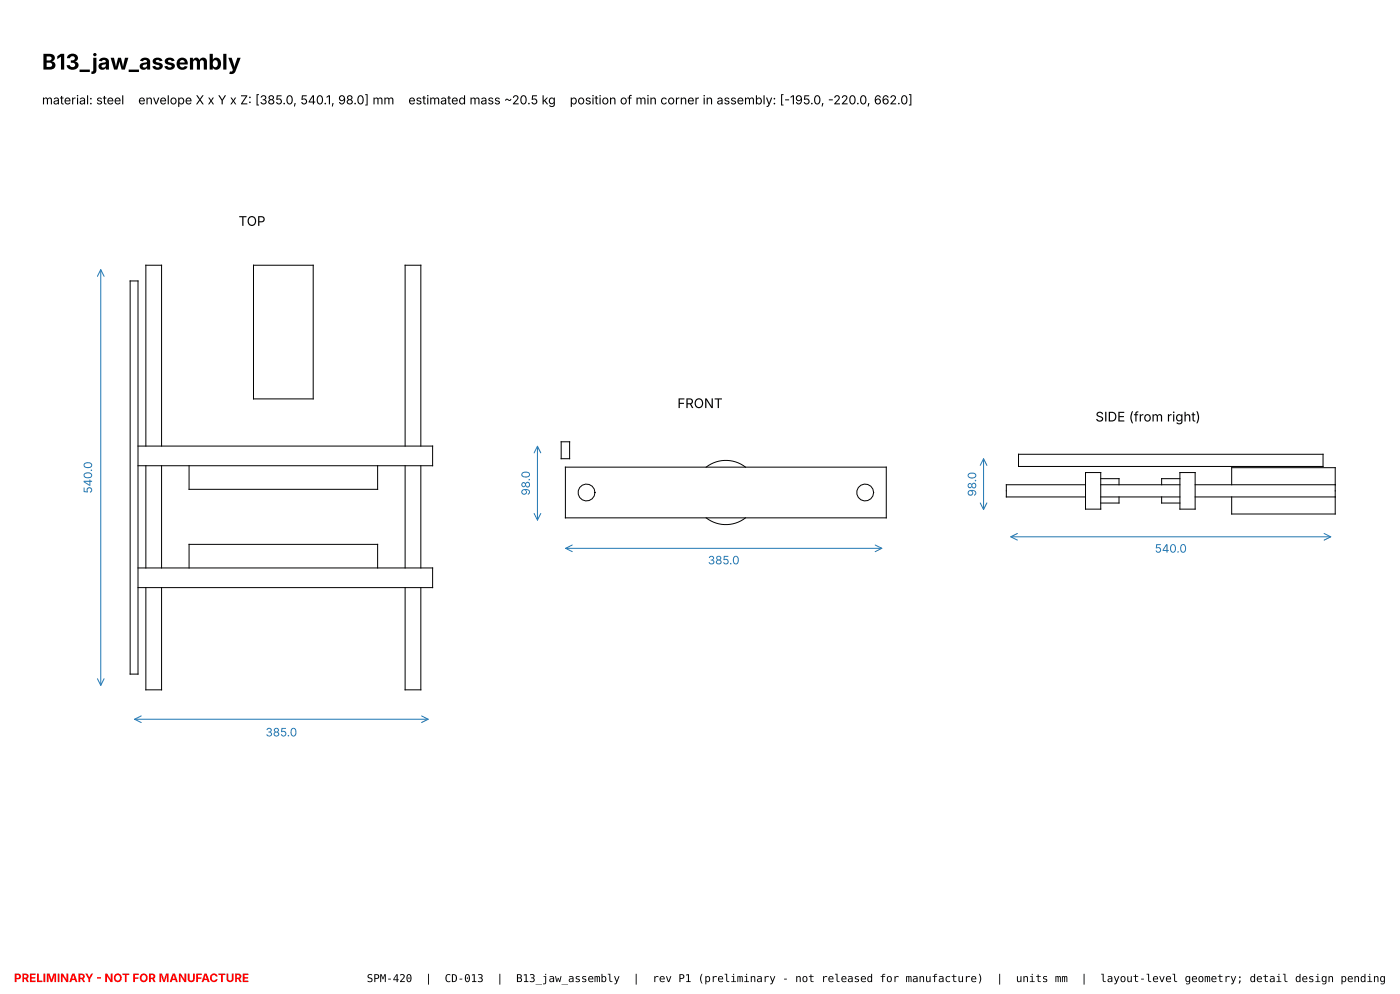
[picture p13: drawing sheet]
<svg xmlns="http://www.w3.org/2000/svg" width="297mm" height="211mm" viewBox="0 0 297 211" stroke-linecap="round" stroke-linejoin="round" font-family="sans-serif">
<defs><g id="words">
<text font-size="4.6" x="8.9" y="14.8">B13_jaw_assembly</text>
<g font-size="2.8">
<text x="50.6" y="47.9">TOP</text>
<text x="143.8" y="86.5">FRONT</text>
<text x="232.5" y="89.4">SIDE (from right)</text>
</g>
<g font-size="2.6">
<text x="8.9" y="22.1">material: steel</text>
<text x="29.3" y="22.1">envelope X x Y x Z: [385.0, 540.1, 98.0] mm</text>
<text x="86.7" y="22.1">estimated mass ~20.5 kg</text>
<text x="121" y="22.1">position of min corner in assembly: [-195.0, -220.0, 662.0]</text>
</g>
<g font-size="2.5" fill="#1f77b4">
<text x="19.5" y="104.7" transform="rotate(-90 19.5 104.7)">540.0</text>
<text x="112.5" y="105.1" transform="rotate(-90 112.5 105.1)">98.0</text>
<text x="207.2" y="105.3" transform="rotate(-90 207.2 105.3)">98.0</text>
<text x="150.3" y="119.7">385.0</text>
<text x="245.1" y="117.2">540.0</text>
<text x="56.4" y="156.2">385.0</text>
</g>
<text font-size="2.5" fill="#f00" x="3" y="208.3">PRELIMINARY - NOT FOR MANUFACTURE</text>
<g font-size="2.3">
<text x="77.9" y="208.3">SPM-420</text>
<text x="90.3" y="208.3">|</text>
<text x="94.4" y="208.3">CD-013</text>
<text x="105.4" y="208.3">|</text>
<text x="109.5" y="208.3">B13_jaw_assembly</text>
<text x="134.4" y="208.3">|</text>
<text x="138.5" y="208.3">rev P1 (preliminary - not released for manufacture)</text>
<text x="211.5" y="208.3">|</text>
<text x="215.6" y="208.3">units mm</text>
<text x="229.4" y="208.3">|</text>
<text x="233.6" y="208.3">layout-level geometry; detail design pending</text>
</g>
</g></defs>
<g fill="none" stroke="#000" stroke-width=".21">
<path d="M27.6 59.6h1.7v83.4h-1.7zM53.8 56.3h12.7v28.3h-12.7zM29.3 94.6h62.5v4.2h-62.5M31 94.6v-38.3h3.3v38.3M31 98.8v21.7M34.3 98.8v21.7M40.1 98.8v5h40.1v-5M86 94.6v-38.3h3.3v38.3M86 98.8v21.7M89.3 98.8v21.7M119.1 93.7h1.8v3.6h-1.8zM120 99.1h68.1v10.7h-68.1z"/>
<path d="M149.9 99.1a6.8 6.8 0 0 1 8.4 0M216.2 96.3h64.6v2.6h-64.6zM149.9 109.8a6.8 6.8 0 0 0 8.4 0M230.4 102.8h-16.8v2.6h16.8M230.4 100.2h3.3v7.8h-3.3zM233.7 101.5h3.8v1.3M233.7 102.8h16.8M233.7 105.4h16.8M237.5 105.4v1.3h-3.8M246.6 105.4v1.3h3.9M250.5 101.5h-3.9v1.3M250.5 100.2h3.2v7.8h-3.2z"/>
<path d="M253.7 102.8h29.7M253.7 105.4h29.7M261.5 102.8v-3.6h21.9v3.6M261.5 105.4v3.6h21.9v-3.6M283.4 102.8v2.6M29.3 120.5h62.5v4.1h-62.5M31 124.6v21.7h3.3v-21.7M40.1 120.5v-5h40.1v5M86 124.6v21.7h3.3v-21.7"/>
<circle cx="124.5" cy="104.5" r="1.79"/>
<circle cx="183.6" cy="104.5" r="1.79"/>
</g>
<g fill="none" stroke="#1f77b4" stroke-width=".21">
<path d="M20.7 58.6l.7-1.4 .7 1.4M21.4 57.2v88.2M113.4 96.1l.7-1.5 .7 1.5M114.1 94.6v15.7M208.1 98.7l.7-1.4 .7 1.4M208.8 97.3v10.8M113.4 108.9l.7 1.4 .7-1.4M120.1 116.3h67.1M121.5 115.6l-1.4 .7 1.4 .7M185.8 115.6l1.4 .7-1.4 .7M208.1 106.7l.7 1.4 .7-1.4M214.6 113.9h67.9"/>
<path d="M216 113.1l-1.4 .8 1.4 .7M281.1 113.1l1.4 .8-1.4 .7M20.7 144l.7 1.4 .7-1.4M28.6 152.5h62.3M30 151.8l-1.4 .7 1.4 .8M89.5 151.8l1.4 .7-1.4 .8"/>
</g>
<use href="#words"/>
</svg>
